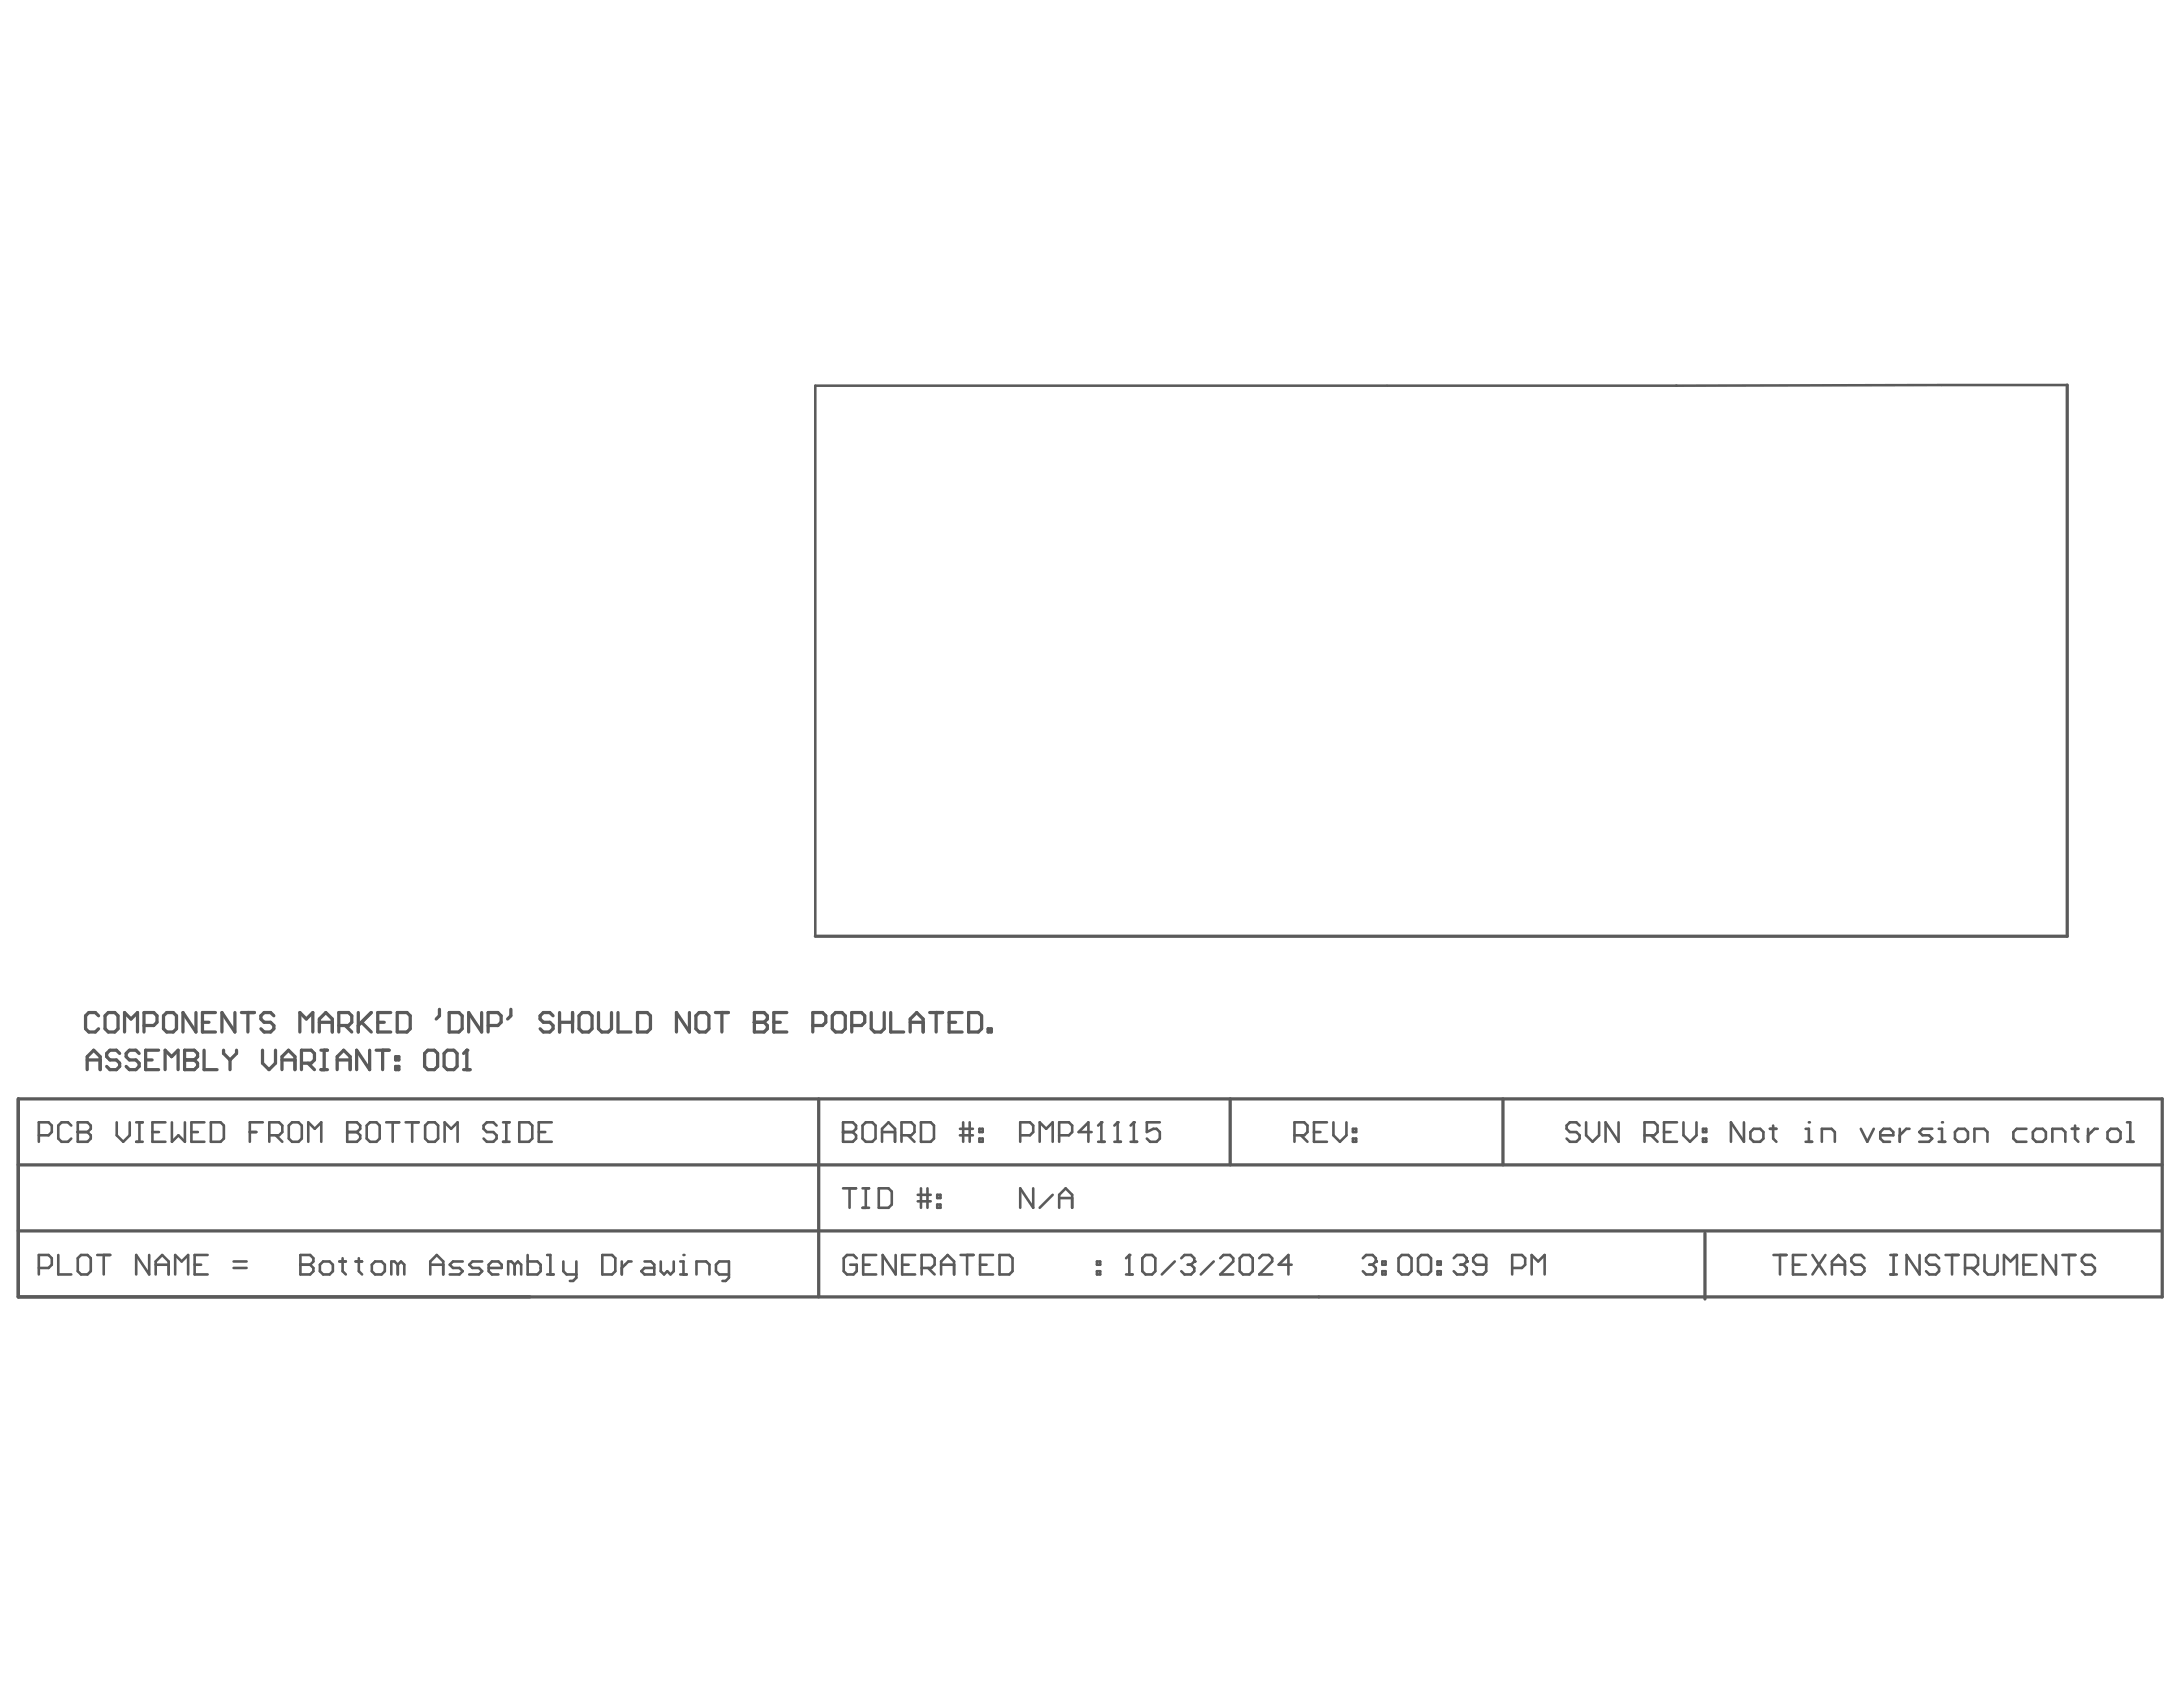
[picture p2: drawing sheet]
<svg xmlns="http://www.w3.org/2000/svg" width="279mm" height="216mm" viewBox="0 0 279 216" stroke-linecap="round" stroke-linejoin="round" font-family="sans-serif">
<path d="M264.6 49.3v70.5h-160.3M2.3 140.6h274.4v25.4h-274.4zM2.3 157.5h274.4M2.3 149.1h274.4M104.8 140.6v25.4M157.4 140.6v8.5M192.4 140.6v8.5M218.2 157.8v8.4" fill="none" stroke="#5a5a5a" stroke-width=".42"/>
<g fill="none" stroke="#5a5a5a" stroke-width=".33">
<path d="M177.5 49.4h-73.2v70.4M177.5 49.4h37.1M248.5 49.3l-34 .1M248.5 49.3h16.1M107.9 152.1h1.7M108.7 152.1v2.5M110.4 152.1h.8M110.4 154.6h.8M110.8 152.1v2.5M112.5 152.1h1.2l.4 .4v1.7l-.4 .4h-1.2zM117.5 152.9h1.6M117.5 153.7h1.6"/>
<path d="M117.9 152.1v2.5M118.7 152.1v2.5M120 152.9h.4v.4h-.4zM120 154.2h.4v.4h-.4zM132.2 152.1v2.5l-1.6-2.5v2.5M134.7 152.9l-1.6 1.7M135.6 154.6v-1.7l.8-.8 .8 .8v1.7M135.6 153.3h1.6M223.2 143.6v2.5l-1.7-2.5v2.5M224 144.9l.5-.4h.8l.4 .4v.8l-.4 .4h-.8l-.5-.4zM226.5 144.5h.9M226.9 144v1.7l.5 .4"/>
<path d="M231.1 146.1h.8M231.1 144.5h.4v1.6"/>
</g>
<circle cx="231.5" cy="143.6" r=".17" fill="#5a5a5a"/>
<path d="M233.2 146.1v-1.6h1.2l.4 .4v1.2M238.2 144.5l.8 1.6 .8-1.6M240.7 145.3h1.6v-.4l-.4-.4h-.8l-.4 .4v.8l.4 .4h.8M243.1 144.5v1.6M244.4 144.5h-.4l-.9 .8M247.3 144.5h-1.2l-.5 .4 .5 .4h.8l.4 .4-.4 .4h-1.3M248.1 144.5h.5v1.6M248.1 146.1h.9" fill="none" stroke="#5a5a5a" stroke-width=".33"/>
<circle cx="248.6" cy="143.6" r=".17" fill="#5a5a5a"/>
<g fill="none" stroke="#5a5a5a" stroke-width=".33">
<path d="M130.6 145.3h1.2l.4-.4v-.9l-.4-.4h-1.2v2.5M133.1 146.1v-2.5l.8 .9 .8-.9v2.5M135.6 145.3h1.2l.4-.4v-.9l-.4-.4h-1.2v2.5M139.7 144.9h-1.6l1.2-1.3v2.5M140.5 146.1h.9M141 143.6v2.5M202.2 144l-.4-.4h-.9l-.4 .4v.5l.4 .4h.9l.4 .4v.4l-.4 .4h-.9l-.4-.4M203 143.6v1.7l.8 .8 .9-.8v-1.7M207.2 143.6v2.5l-1.7-2.5v2.5M210.5 145.3h1.2l.4-.4v-.9l-.4-.4h-1.2v2.5M211.3 145.3l.8 .8M213 144.9h.8"/>
<path d="M214.6 143.6h-1.6v2.5h1.6M215.5 143.6v1.7l.8 .8 .8-.8v-1.7M218 145.7h.4v.4h-.4zM218 144.5h.4v.4h-.4zM250.6 144.5h.9l.4 .4v.8l-.4 .4h-.9l-.4-.4v-.8zM252.7 146.1v-1.6h1.3l.4 .4v1.2M259.4 144.5h-1.3l-.4 .4v.8l.4 .4h1.3M260.2 144.9l.4-.4h.8l.4 .4v.8l-.4 .4h-.8l-.4-.4zM262.7 146.1v-1.6h1.2l.4 .4v1.2M265.2 144.5h.8M265.6 144v1.7l.4 .4M267.2 144.5v1.6"/>
<path d="M268.5 144.5h-.4l-.9 .8M269.7 144.9l.5-.4h.8l.4 .4v.8l-.4 .4h-.8l-.5-.4zM272.2 146.1h.9M272.2 143.6h.5v2.5M5 162.3h1.2l.4-.4v-.9l-.4-.4h-1.2v2.5M7.5 160.6v2.5h1.6M10 161l.4-.4h.8l.4 .4v1.7l-.4 .4h-.8l-.4-.4zM12.4 160.6h1.7M13.3 160.6v2.5M19.1 160.6v2.5l-1.7-2.5v2.5M19.9 163.1v-1.7l.9-.8 .8 .8v1.7M19.9 161.9h1.7"/>
<path d="M22.4 163.1v-2.5l.8 .8 .9-.8v2.5M24.9 161.9h.8M26.6 160.6h-1.7v2.5h1.7M29.9 162.3h1.7M29.9 161.4h1.7M109.6 161l-.4-.4h-.8l-.4 .4v1.7l.4 .4h.8l.4-.4v-.8h-.8M110.5 161.9h.8M112.1 160.6h-1.6v2.5h1.6M114.6 160.6v2.5l-1.6-2.5v2.5M115.5 161.9h.8M117.1 160.6h-1.6v2.5h1.6M118 162.3h1.2l.4-.4v-.9l-.4-.4h-1.2v2.5"/>
<path d="M118.8 162.3l.8 .8M120.5 161.9h1.6M120.5 163.1v-1.7l.8-.8 .8 .8v1.7M122.9 160.6h1.7M123.8 160.6v2.5M125.4 161.9h.9M127.1 160.6h-1.7v2.5h1.7M127.9 160.6h1.3l.4 .4v1.7l-.4 .4h-1.3zM140.4 162.7h.4v.4h-.4zM140.4 161.4h.4v.5h-.4z"/>
</g>
<circle cx="141" cy="143.6" r=".17" fill="#5a5a5a"/>
<path d="M141 143.6l-.5 .4M142.6 146.1h.9M143 143.6v2.5" fill="none" stroke="#5a5a5a" stroke-width=".33"/>
<circle cx="143" cy="143.6" r=".17" fill="#5a5a5a"/>
<path d="M143 143.6l-.4 .4M144.7 146.1h.8M145.1 143.6v2.5" fill="none" stroke="#5a5a5a" stroke-width=".33"/>
<circle cx="145.1" cy="143.6" r=".17" fill="#5a5a5a"/>
<path d="M107.9 143.6v2.5h1.2l.5-.4v-.4l-.5-.4h-1.2M145.1 143.6l-.4 .4M148.4 143.6h-1.6v1.3l.8-.4h.4l.4 .4v.8l-.4 .4h-.8l-.4-.4" fill="none" stroke="#5a5a5a" stroke-width=".33"/>
<circle cx="107.9" cy="144.9" r=".17" fill="#5a5a5a"/>
<g fill="none" stroke="#5a5a5a" stroke-width=".33">
<path d="M107.9 143.6h1.2l.5 .4v.5l-.5 .4h-1.2M110.4 144l.4-.4h.8l.5 .4v1.7l-.5 .4h-.8l-.4-.4zM112.9 144.9h1.7M112.9 146.1v-1.6l.8-.9 .9 .9v1.6M115.4 145.3h1.2l.4-.4v-.9l-.4-.4h-1.2v2.5M116.2 145.3l.8 .8M117.9 143.6h1.2l.4 .4v1.7l-.4 .4h-1.2zM122.9 145.3h1.6M122.9 144.5h1.6M123.3 143.6v2.5M124.1 143.6v2.5M125.4 144.5h.4v.4h-.4z"/>
<path d="M125.4 145.7h.4v.4h-.4zM174.4 161l.4-.4h.9l.4 .4v.4"/>
</g>
<circle cx="176.1" cy="161.4" r=".17" fill="#5a5a5a"/>
<path d="M175.3 161.9h.4M175.7 161.9l.4 .4v.4l-.4 .4h-.9l-.4-.4M176.1 161.4l-.4 .5M176.9 161.4h.4v.5h-.4zM176.9 162.7h.4v.4h-.4zM179 161l.4-.4h.8l.5 .4v1.7l-.5 .4h-.8l-.4-.4zM181.5 161l.4-.4h.8l.5 .4v1.7l-.5 .4h-.8l-.4-.4zM184 161.4h.4v.5h-.4zM184 162.7h.4v.4h-.4zM186.1 161l.4-.4h.8l.4 .4v.4" fill="none" stroke="#5a5a5a" stroke-width=".33"/>
<circle cx="187.7" cy="161.4" r=".17" fill="#5a5a5a"/>
<g fill="none" stroke="#5a5a5a" stroke-width=".33">
<path d="M165.7 145.3h1.2l.4-.4v-.9l-.4-.4h-1.2v2.5M166.5 145.3l.8 .8M168.2 144.9h.8M169.8 143.6h-1.6v2.5h1.6M170.7 143.6v1.7l.8 .8 .8-.8v-1.7M173.2 145.7h.4v.4h-.4zM173.2 144.5h.4v.4h-.4zM38.4 160.6v2.5h1.3l.4-.4v-.4l-.4-.4h-1.3M186.9 161.9h.4M187.3 161.9l.4 .4v.4l-.4 .4h-.8l-.4-.4M187.7 161.4l-.4 .5M190.2 161.9h-1.2l-.4-.5v-.4l.4-.4h.8l.4 .4v1.7l-.4 .4h-.8l-.4-.4"/>
<path d="M193.5 162.3h1.3l.4-.4v-.9l-.4-.4h-1.3v2.5M196 163.1v-2.5l.9 .8 .8-.8v2.5"/>
</g>
<circle cx="38.4" cy="161.9" r=".17" fill="#5a5a5a"/>
<g fill="none" stroke="#5a5a5a" stroke-width=".33">
<path d="M38.4 160.6h1.3l.4 .4v.4l-.4 .5h-1.3M40.9 161.9l.5-.5h.8l.4 .5v.8l-.4 .4h-.8l-.5-.4zM43.4 161.4h.9M43.8 161v1.7l.5 .4M45.5 161.4h.8M45.9 161v1.7l.4 .4M47.6 161.9l.4-.5h.8l.5 .5v.8l-.5 .4h-.8l-.4-.4zM50.9 161.9l-.4-.5h-.4v1.7M50.9 161.9v1.2M50.9 161.9l.4-.5 .4 .5v1.2M55.1 161.9h1.6M55.1 163.1v-1.7l.8-.8 .8 .8v1.7"/>
<path d="M59.2 161.4h-1.2l-.4 .5 .4 .4h.8l.4 .4-.4 .4h-1.2M61.7 161.4h-1.2l-.4 .5 .4 .4h.8l.4 .4-.4 .4h-1.2M62.5 162.3h1.7v-.4l-.4-.5h-.8l-.5 .5v.8l.5 .4h.8M65.9 161.9l-.4-.5h-.5v1.7M65.9 161.9v1.2M65.9 161.9l.4-.5 .4 .5v1.2M67.5 160.6v2.5h1.3l.4-.4v-.8l-.4-.5h-1.3M70 160.6h.4v2.5M70 163.1h.9M72.1 161.4v1.3l.4 .4h1.3M73.8 161.4v2.1l-.4 .4h-.5M77.1 160.6h1.2l.5 .4v1.7l-.5 .4h-1.2z"/>
<path d="M79.6 161.4v1.7M80.8 161.4h-.4l-.8 .9M82.5 161.4h.8l.4 .5v1.2h-1.2l-.4-.4 .4-.4h1.2M84.6 161.4v1.3l.4 .4 .4-.4 .4 .4 .4-.4v-1.3M87.1 163.1h.8M87.1 161.4h.4v1.7"/>
</g>
<circle cx="87.5" cy="160.6" r=".17" fill="#5a5a5a"/>
<path d="M89.1 163.1v-1.7h1.3l.4 .5v1.2M93.3 163.1h-1.3l-.4-.4v-.8l.4-.5h1.3v2.1l-.4 .4h-.4M144.1 163.1h.9M144.5 160.6v2.5" fill="none" stroke="#5a5a5a" stroke-width=".33"/>
<circle cx="144.5" cy="160.6" r=".17" fill="#5a5a5a"/>
<path d="M144.5 160.6l-.4 .4M146.2 161l.4-.4h.9l.4 .4v1.7l-.4 .4h-.9l-.4-.4zM150.4 161.4l-1.7 1.7M151.2 161l.4-.4h.8l.5 .4v.4" fill="none" stroke="#5a5a5a" stroke-width=".33"/>
<circle cx="152.9" cy="161.4" r=".17" fill="#5a5a5a"/>
<path d="M5 145.3h1.2l.4-.4v-.9l-.4-.4h-1.2v2.5M9.1 144l-.4-.4h-.8l-.4 .4v1.7l.4 .4h.8l.4-.4M10 143.6v2.5h1.2l.4-.4v-.4l-.4-.4h-1.2M152 161.9h.4M152.4 161.9l.5 .4v.4l-.5 .4h-.8l-.4-.4M152.9 161.4l-.5 .5M155.3 161.4l-1.6 1.7M156.2 161l.4-.4h.8l.4 .4v.4l-1.6 1.7h1.6M158.7 161l.4-.4h.8l.4 .4v1.7l-.4 .4h-.8l-.4-.4zM161.2 161l.4-.4h.8l.4 .4v.4l-1.6 1.7h1.6M165.3 161.9h-1.6l1.2-1.3v2.5" fill="none" stroke="#5a5a5a" stroke-width=".33"/>
<circle cx="10" cy="144.9" r=".17" fill="#5a5a5a"/>
<g fill="none" stroke="#5a5a5a" stroke-width=".33">
<path d="M10 143.6h1.2l.4 .4v.5l-.4 .4h-1.2M14.9 143.6v1.7l.9 .8 .8-.8v-1.7M17.4 143.6h.9M17.4 146.1h.9M17.8 143.6v2.5M19.5 144.9h.8M21.2 143.6h-1.7v2.5h1.7M22 143.6v2.5l.8-.8 .9 .8v-2.5M24.5 144.9h.8M26.2 143.6h-1.7v2.5h1.7M27 143.6h1.2l.5 .4v1.7l-.5 .4h-1.2zM32 144.9h.8"/>
<path d="M33.6 143.6h-1.6v2.5M34.5 145.3h1.2l.4-.4v-.9l-.4-.4h-1.2v2.5M35.3 145.3l.8 .8M37 144l.4-.4h.8l.4 .4v1.7l-.4 .4h-.8l-.4-.4zM39.5 146.1v-2.5l.8 .9 .8-.9v2.5M44.4 143.6v2.5h1.3l.4-.4v-.4l-.4-.4h-1.3"/>
</g>
<circle cx="44.4" cy="144.9" r=".17" fill="#5a5a5a"/>
<g fill="none" stroke="#5a5a5a" stroke-width=".33">
<path d="M44.4 143.6h1.3l.4 .4v.5l-.4 .4h-1.3M46.9 144l.4-.4h.9l.4 .4v1.7l-.4 .4h-.9l-.4-.4zM49.4 143.6h1.7M50.3 143.6v2.5M51.9 143.6h1.7M52.8 143.6v2.5M54.4 144l.4-.4h.9l.4 .4v1.7l-.4 .4h-.9l-.4-.4zM56.9 146.1v-2.5l.8 .9 .9-.9v2.5M63.6 144l-.5-.4h-.8l-.4 .4v.5l.4 .4h.8l.5 .4v.4l-.5 .4h-.8l-.4-.4M64.4 143.6h.8M64.4 146.1h.8M64.8 143.6v2.5"/>
<path d="M66.5 143.6h1.2l.4 .4v1.7l-.4 .4h-1.2zM69 144.9h.8M70.6 143.6h-1.6v2.5h1.6M227 160.6h1.6M227.8 160.6v2.5M229.5 161.9h.8M231.1 160.6h-1.6v2.5h1.6M232 160.6l1.6 2.5M233.6 160.6l-1.6 2.5M234.5 161.9h1.6M234.5 163.1v-1.7l.8-.8 .8 .8v1.7M238.6 161l-.4-.4h-.8l-.4 .4v.4l.4 .5h.8l.4 .4v.4l-.4 .4h-.8l-.4-.4"/>
<path d="M241.9 160.6h.9M241.9 163.1h.9M242.4 160.6v2.5M245.7 160.6v2.5l-1.7-2.5v2.5M248.2 161l-.4-.4h-.9l-.4 .4v.4l.4 .5h.9l.4 .4v.4l-.4 .4h-.9l-.4-.4M249 160.6h1.7M249.8 160.6v2.5M251.5 162.3h1.2l.5-.4v-.9l-.5-.4h-1.2v2.5M252.3 162.3l.9 .8M254 160.6v2.1l.4 .4h.8l.5-.4v-2.1M256.5 163.1v-2.5l.8 .8 .9-.8v2.5M259 161.9h.8"/>
<path d="M260.6 160.6h-1.6v2.5h1.6M263.1 160.6v2.5l-1.6-2.5v2.5M264 160.6h1.6M264.8 160.6v2.5M268.1 161l-.4-.4h-.8l-.4 .4v.4l.4 .5h.8l.4 .4v.4l-.4 .4h-.8l-.4-.4"/>
</g>
<path d="M11.2 136.9v-1.7l.8-.8 .8 .8v1.7M11.2 135.6h1.6M15.3 134.8l-.4-.4h-.8l-.4 .4v.4l.4 .4h.8l.4 .5v.4l-.4 .4h-.8l-.4-.4M17.8 134.8l-.4-.4h-.8l-.5 .4v.4l.5 .4h.8l.4 .5v.4l-.4 .4h-.8l-.5-.4M18.6 135.6h.9M20.3 134.4h-1.7v2.5h1.7M21.1 136.9v-2.5l.9 .8 .8-.8v2.5M23.6 134.4v2.5h1.3l.4-.4v-.4l-.4-.5h-1.3" fill="none" stroke="#5a5a5a" stroke-width=".42"/>
<circle cx="23.6" cy="135.6" r=".21" fill="#5a5a5a"/>
<g fill="none" stroke="#5a5a5a" stroke-width=".42">
<path d="M23.6 134.4h1.3l.4 .4v.4l-.4 .4h-1.3M26.1 134.4v2.5h1.7M28.6 134.4v.4l.8 .8M29.4 135.6v1.3M30.3 134.4v.4l-.9 .8M33.6 134.4v1.7l.8 .8 .9-.8v-1.7M36.1 135.6h1.7M36.1 136.9v-1.7l.8-.8 .9 .8v1.7M38.6 136.1h1.2l.4-.5v-.8l-.4-.4h-1.2v2.5M39.4 136.1l.8 .8M41.1 134.4h.8M41.1 136.9h.8"/>
<path d="M41.5 134.4v2.5M43.2 135.6h1.6M43.2 136.9v-1.7l.8-.8 .8 .8v1.7M47.3 134.4v2.5l-1.7-2.5v2.5M48.1 134.4h1.7M49 134.4v2.5M50.6 135.2h.4v.4h-.4zM50.6 136.5h.4v.4h-.4zM54.3 134.8l.5-.4h.8l.4 .4v1.7l-.4 .4h-.8l-.5-.4zM56.8 134.8l.5-.4h.8l.4 .4v1.7l-.4 .4h-.8l-.5-.4zM59.3 136.9h.9M59.7 134.4v2.5"/>
</g>
<circle cx="59.7" cy="134.4" r=".21" fill="#5a5a5a"/>
<g fill="none" stroke="#5a5a5a" stroke-width=".42">
<path d="M12.6 130l-.4-.4h-.8l-.4 .4v1.7l.4 .4h.8l.4-.4M13.4 130l.5-.4h.8l.4 .4v1.7l-.4 .4h-.8l-.5-.4zM15.9 132.1v-2.5l.9 .8 .8-.8v2.5M18.4 131.2h1.3l.4-.4v-.8l-.4-.4h-1.3v2.5M20.9 130l.4-.4h.9l.4 .4v1.7l-.4 .4h-.9l-.4-.4zM25.1 129.6v2.5l-1.7-2.5v2.5M25.9 130.8h.8M27.6 129.6h-1.7v2.5h1.7M30.1 129.6v2.5l-1.7-2.5v2.5M30.9 129.6h1.7M31.7 129.6v2.5M35.1 130l-.5-.4h-.8l-.4 .4v.4l.4 .4h.8l.5 .4v.5l-.5 .4h-.8l-.4-.4"/>
<path d="M38.4 132.1v-2.5l.8 .8 .8-.8v2.5M40.9 130.8h1.6M40.9 132.1v-1.7l.8-.8 .8 .8v1.7M43.4 131.2h1.2l.4-.4v-.8l-.4-.4h-1.2v2.5M44.2 131.2l.8 .9M45.9 129.6v2.5M46.3 130.8l1.2 1.3M47.5 129.6l-1.6 1.6M48.3 130.8h.9M50 129.6h-1.7v2.5h1.7M50.8 129.6h1.3l.4 .4v1.7l-.4 .4h-1.3zM56.2 129.2v.8l-.4 .4"/>
<path d="M57.5 129.6h1.2l.5 .4v1.7l-.5 .4h-1.2zM59.7 134.4l-.4 .4M61.6 129.6v2.5l-1.6-2.5v2.5M62.5 131.2h1.2l.4-.4v-.8l-.4-.4h-1.2v2.5M65.4 129.2v.8l-.4 .4M70.8 130l-.4-.4h-.9l-.4 .4v.4l.4 .4h.9l.4 .4v.5l-.4 .4h-.9l-.4-.4M71.6 130.8h1.7M71.6 129.6v2.5M73.3 129.6v2.5M74.5 129.6h.9l.4 .4v1.7l-.4 .4h-.9l-.4-.4v-1.7zM76.6 129.6v2.1l.4 .4h.9l.4-.4v-2.1M79.1 129.6v2.5h1.7"/>
<path d="M81.6 129.6h1.2l.5 .4v1.7l-.5 .4h-1.2zM88.2 129.6v2.5l-1.6-2.5v2.5M89.1 130l.4-.4h.8l.4 .4v1.7l-.4 .4h-.8l-.4-.4zM91.6 129.6h1.6M92.4 129.6v2.5M96.5 129.6v2.5h1.3l.4-.4v-.5l-.4-.4h-1.3"/>
</g>
<circle cx="96.5" cy="130.8" r=".21" fill="#5a5a5a"/>
<g fill="none" stroke="#5a5a5a" stroke-width=".42">
<path d="M96.5 129.6h1.3l.4 .4v.4l-.4 .4h-1.3M99 130.8h.9M100.7 129.6h-1.7v2.5h1.7M104 131.2h1.3l.4-.4v-.8l-.4-.4h-1.3v2.5M106.9 129.6h.9l.4 .4v1.7l-.4 .4h-.9l-.4-.4v-1.7zM109 131.2h1.3l.4-.4v-.8l-.4-.4h-1.3v2.5M111.5 129.6v2.1l.4 .4h.9l.4-.4v-2.1M114 129.6v2.5h1.7M116.5 130.8h1.7M116.5 132.1v-1.7l.8-.8 .9 .8v1.7M119 129.6h1.6M119.8 129.6v2.5"/>
<path d="M121.5 130.8h.8M123.1 129.6h-1.6v2.5h1.6M124 129.6h1.2l.4 .4v1.7l-.4 .4h-1.2zM126.5 131.7h.4v.4h-.4z"/>
</g>
</svg>
